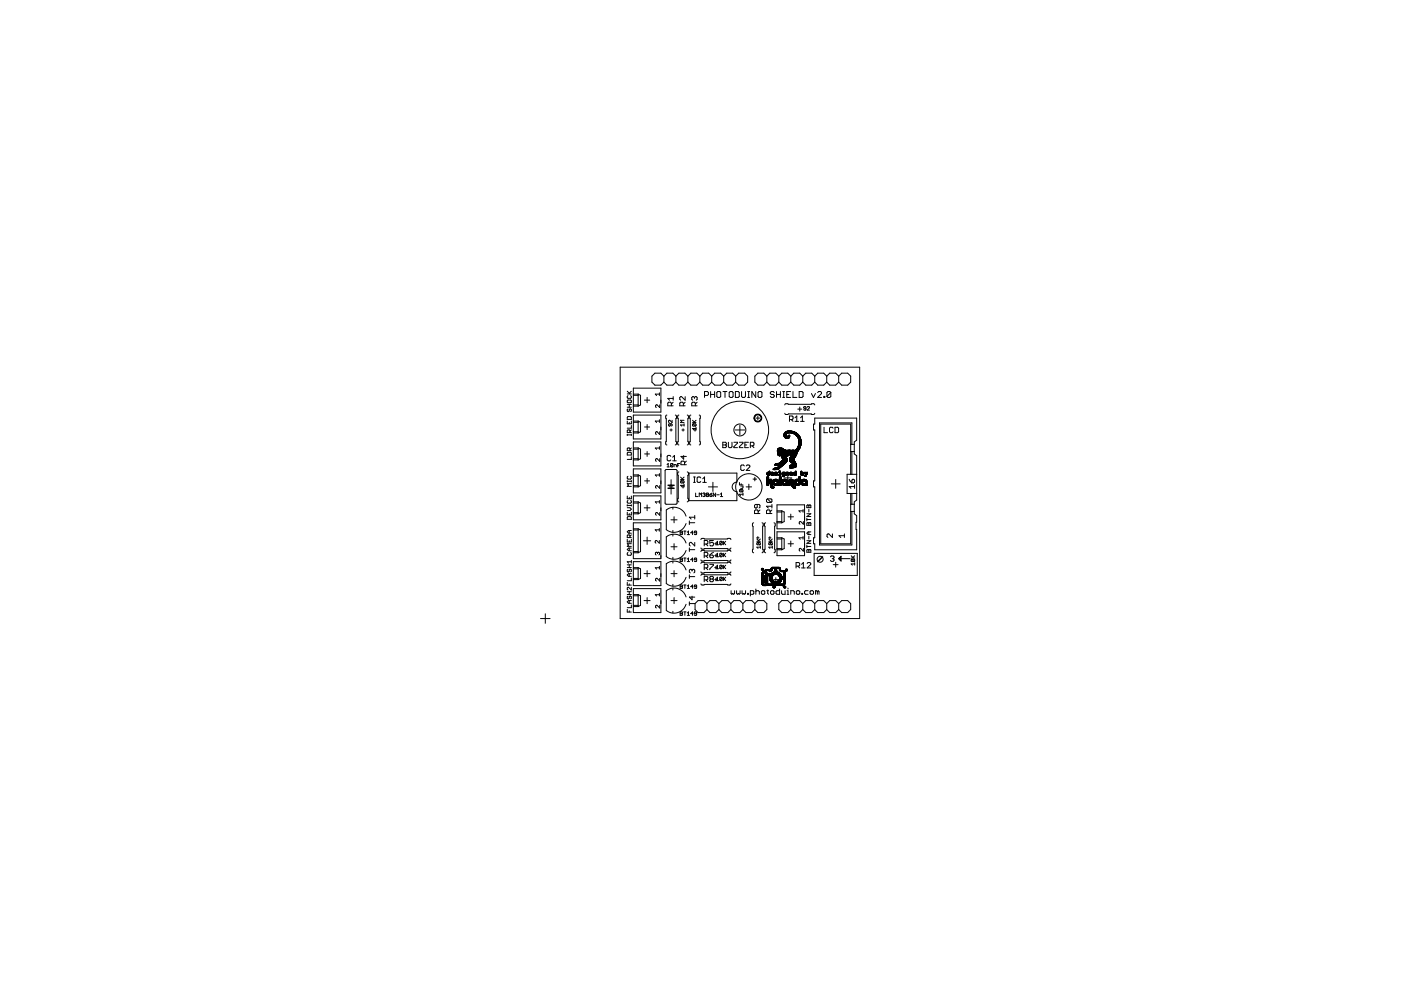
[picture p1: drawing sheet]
<svg xmlns="http://www.w3.org/2000/svg" width="297mm" height="210mm" viewBox="0 0 297 210" stroke-linecap="round" stroke-linejoin="round" font-family="sans-serif">
<g fill="none" stroke="#000" stroke-width=".21">
<path d="M131.5 77.9h50.8v53.2h-50.8zM140.8 79.8l-.7-.7h-1.2l-.7 .7v1.2l.7 .7h1.2l.7-.7M140.8 79.8l.6-.7h1.3l.6 .7M140.8 79.8v1.2M143.3 79.8l.6-.7h1.3l.6 .7M143.3 79.8v1.2M145.8 79.8v1.2M145.8 79.8l.7-.7h1.2l.7 .7M148.4 79.8v1.2M148.4 79.8l.6-.7h1.3l.6 .7M150.9 79.8l.6-.7h1.3l.6 .7M150.9 79.8v1.2"/>
<path d="M153.4 79.8l.7-.7h1.2l.7 .7M153.4 79.8v1.2M156 79.8l.6-.7h1.3l.6 .7v1.2l-.6 .7h-1.3l-.6-.7M156 79.8v1.2M162.6 79.8l-.7-.7h-1.2l-.7 .7v1.2l.7 .7h1.2l.7-.7M162.6 79.8l.6-.7h1.3l.6 .7M162.6 79.8v1.2M165.1 79.8l.7-.7h1.2l.7 .7M165.1 79.8v1.2M167.7 79.8v1.2M167.7 79.8l.6-.7h1.3l.6 .7M170.2 79.8v1.2"/>
<path d="M170.2 79.8l.6-.7h1.3l.6 .7M172.7 79.8l.7-.7h1.2l.7 .7M172.7 79.8v1.2M175.3 79.8l.6-.7h1.3l.6 .7M175.3 79.8v1.2M177.8 79.8l.7-.7h1.2l.7 .7v1.2l-.7 .7h-1.2l-.7-.7M177.8 79.8v1.2M133 92.2h.9M133 89.3v.6h.9v-.6M133 92.1v.3M133 86.3h.9M133 85.7h.9"/>
<path d="M133 83.5h.9M133 83l.6 .5M133.1 95.9h.6l.2 .2v.4h-.9v-.4zM133.1 86.7l-.1 .1 .1 .5 .3-.2 .2-.4 .3 .1-.2 .5M133.1 84.8h.6l.2 .5-.8 .1-.1-.1zM133.1 83.9l-.1 .1 .1 .5h.6l.2-.2-.2-.4M133.1 88.3h.6l.2 .2v.4h-.9v-.4zM133.4 85.7v.6M133.4 89.6v.3M133.6 95.5v-.4l-.5-.1-.1 .1v.4h.9M133.6 91.7v-.4l-.5-.2-.1 .2v.4h.9M133.9 96.8v.6h-.9"/>
<path d="M133.9 90.2v.6h-.9M133.9 92.1v.3M133.9 83l-.5 .4M133.9 95l-.3 .2M133.9 91.1l-.3 .3M134.3 82.3h5.8v5.1h-5.8zM134.3 88h5.8v5.1h-5.8zM134.3 93.7h5.8v5.1h-5.8zM134.3 99.4h5.8v5.1h-5.8zM134.3 86.1h1M134.3 83.6h1M134.3 85.9h1"/>
<path d="M134.3 83.8h1M134.3 97.5h1M134.3 95h1M134.3 97.3h1M134.3 95.2h1M134.3 91.8h1M134.3 89.3h1M134.3 91.5h1M134.3 89.5h1M135.3 83.6v2.5M135.3 89.3v2.5M135.3 95v2.5"/>
<path d="M135.3 83.6l.5 .2v2.1l-.5 .2M135.3 89.3l.5 .2v2l-.5 .3M135.3 95l.5 .2v2.1l-.5 .2M136.6 84.8h1.2M136.7 90.5h1M136.7 96.2h1M137.2 84.3v1.1M137.2 90v1.1M137.2 95.7v1.1M139.8 83.3v.6M139.8 89v.6M139.8 94.7v.6"/>
<path d="M139.8 83.6h-.9l.3 .3M139.8 95h-.9l.3 .3M139.8 89.3h-.9l.3 .3M139.9 85.8v.6l-.8-.6-.1 .2 .1 .4M139.9 91.5v.6l-.6-.6-.3 .2 .1 .4M139.9 97.2v.6l-.8-.6-.1 .2 .1 .4M140.8 81l.6 .7h1.3l.6-.7M141.1 99.6l2.2-.1 .2 .2 .1 7-.2 .2h-2.1l-.3-.2zM141.4 88l-.3 .3 .2 .5v4.8l-.2 .5 .3 .2M141.4 98.5l.3-.2v.7M141.4 99h.5M142 91.2h.5"/>
<path d="M142.1 89.9v.3h-.3l.1-.3h.5l.1 .1-.1 .3M142.2 96.8l-.2-.2h-.4l-.1 .2v.7l.1 .2h.4l.2-.2M142.3 90.9v.5M142.3 86v-.5l-.1-.2h-.4l-.2 .2v.5h1.1M142.5 89.1v.5l-.6-.5-.1 .1 .1 .4M142.6 96.9l.4-.3v1.1M142.6 97.7h.8M142.7 98.4v.5h-.5M142.7 98.4h-.5v.5M142.7 98.4l-.5 .5M142.7 84.5h-1.1l.4 .4M142.7 85.3l-.4 .4"/>
<path d="M142.7 84.1v.8M142.9 99v-.5h.4l.1 .5M143.2 88l.2 .3-.1 .5v4.8l.1 .5-.2 .2M143.3 81l.6 .7h1.3l.6-.7M143.7 98.6h.2M143.9 88l-.2 .3 .1 .5v4.8l-.1 .5 .2 .2M144.2 98.3h-.5v.7M144.6 91.2h.5M144.8 90.9v.5M144.9 86v-.5l-.2-.2h-.4l-.2 .2v.5h1.2M144.9 96.6v.7l-.5-.5h1.1M145 89.1h-.7l.2 .2-.2 .3h.7"/>
<path d="M145 89.9v.4M145 90.1h-.7l.2 .2M145.1 98.5v-.5l-.2-.2h-.3l-.2 .2v.5h1.1M145.3 84.1v.8l-.8-.8-.4 .2v.4l.2 .2M145.3 85.3l-.4 .4M145.5 97.8l-.4 .3M145.7 88l.3 .3-.2 .5v4.8l.2 .5-.3 .2M145.8 81l.7 .7h1.2l.7-.7M146.5 88l-.3 .2 .1 .6v4.8l-.1 .6 .3 .1M146.8 89.6h.8M146.8 89.1l.5 .5M147 89.9h.4l.2 .1-.2 .3"/>
<path d="M147 89.9l-.2 .3 .6 .1M147 89.9l.4 .4M147.1 91.2h.5M147.2 84.3v.2M147.2 84.3l.2-.2 .4 .2v.4l-.2 .2M147.2 84.3l-.2-.2-.3 .2v.4l.2 .2M147.4 90.9v.5M147.4 86v-.5l-.2-.2h-.3l-.2 .2v.5h1.1M147.6 90.8h-.8l.3 .3M147.6 90.6v.5M147.6 89.1l-.4 .4M147.8 85.3l-.4 .4"/>
<path d="M148.3 88l.2 .2v6l-.2 .1M148.4 81l.6 .7h1.3l.6-.7M149.4 83.8h.6l.2-.2v-.4l-.2-.2h-.6v1.3M150.7 83v1.3M150.7 83.6h.8M150.9 81l.6 .7h1.3l.6-.7M151.5 83v1.3M152.2 83h.4l.2 .2v.9l-.2 .2h-.4l-.2-.2v-.9zM153.2 93.8h.6l.2 .2-.2 .3 .2 .4-.2 .2h-.6zM153.2 94.3h.6M153.3 83h.8M153.4 81l.7 .7h1.2l.7-.7"/>
<path d="M153.7 83v1.3M154.4 93.8v.9l.2 .2h.4l.2-.2v-.9M154.8 83h.4l.2 .2v.9l-.2 .2h-.4l-.2-.2v-.9zM155.6 93.8h.8l-.8 1.1h.8M155.9 91.2h2M155.9 83h.6l.2 .2v.9l-.2 .2h-.6zM156.8 93.8h.7l-.7 1.1h.7M156.9 90.2v2M157.2 83v1.1l.2 .2h.4l.3-.2v-1.1M157.8 98.8l-.2-.2h-.4l-.1 .2v.7l.1 .2h.4l.2-.2M157.9 94.3h.4M158.2 98.8l.2-.2h.4l.2 .2v.2l-.8 .7h.8"/>
<path d="M158.5 83h.4M158.5 84.3h.4M158.7 93.8h-.8v1.1h.8M158.7 83v1.3M159.1 94.5h.6l.2-.2v-.3l-.2-.2h-.6v1.1M159.5 94.5l.4 .4M160.2 83v1.3l-.8-1.3v1.3M160.3 88.6h.8M160.7 88.3v.7M160.9 83h.4l.2 .2v.9l-.2 .2h-.4l-.2-.2v-.9zM162.6 81l.6 .7h1.3l.6-.7M163.1 99.9h.1"/>
<path d="M163.9 99.5h1M164.1 99.6h.2M164.1 83.2l-.1-.2h-.5l-.2 .2 .2 .4h.5l.1 .2-.1 .5h-.5l-.2-.2M164.3 98.6h.7M164.6 83.6h.9M164.6 83v1.3M164.8 95.5h4.5M164.8 95.4l1.9 .1M164.8 95.4h1.8M164.8 95.4h1.4M164.9 95.3h1.3M164.9 95.3h1.2"/>
<path d="M164.9 96.4h2.5M164.9 96.2h4M164.9 96.1h4M164.9 95.2h1.2M165 96.5h2.3M165 96h3.9M165 95.9h3.9M165 95.2h1M165 99.5h-1.1M165 95.1h.9M165.1 95.1h.8M165.1 99.4l-1.2 .1"/>
<path d="M165.1 81l.7 .7h1.2l.7-.7M165.2 99.4h-1.2M165.2 96.6h.5M165.2 99.9h.2M165.2 99.3l-1.2 .1M165.2 96.7h.1M165.2 99.3h-1M165.3 95h.1M165.3 99.2l-1 .1M165.4 99.2h-.9M165.4 99.1h-.6M165.5 83v1.3"/>
<path d="M165.5 99.1h-.6M165.5 96.6h-.3M165.5 98h1.2M165.6 95h.1M165.6 99h-.6M165.7 98.9h-.6M165.7 96.6h1.5M165.8 98.8l-.7 .1M165.8 96.7h1.2M165.8 96.8h1.1M165.8 97h.9M165.8 96.9l.8 .1"/>
<path d="M165.8 97l.9 .1M165.8 98.8h-.6M165.8 97.1l1 .1M165.8 97.1h1M165.9 97.6h1M165.9 97.2h.9M165.9 97.2l1 .1M165.9 98.7l-.7 .1M165.9 97.3h1M165.9 83h.4M165.9 84.3h.4M165.9 97.5h1"/>
<path d="M165.9 97.4h1M166 98.7h-.8M166 97.5h.9M166.1 98.6l-.8 .1M166.1 98.6h-1.8M166.2 83v1.3M166.2 98.5h-1.9M166.2 92.4h.5M166.2 92.3h.5M166.2 92.2h.4M166.2 92.1h.4M166.2 92.5h.6"/>
<path d="M166.2 92.4l.6 .1M166.2 92.1h.5M166.3 98.4h-2M166.3 92.6h1.1M166.3 92.5h1.1M166.3 91.8h2.6M166.3 95.4h.1M166.3 98.4h-1.9M166.3 92.7h1.1M166.4 85.9l.2-.3 .6 .1h4.8l.5-.1 .2 .3M166.4 87.6l.2 .3 .6-.1h4.8l.5 .1 .2-.3M166.4 98.3h-2"/>
<path d="M166.4 92.8h.9M166.4 91.7l2.4 .1M166.4 91.7h2.3M166.5 98.3h-1.9M166.5 91.7h2.1M166.5 98.2h-1.4M166.5 92.9h.7M166.5 91.6h2M166.6 98.1l-1.3 .1M166.6 96.9h-.8M166.6 92.9h.6M166.6 91.5h1.7"/>
<path d="M166.6 98.1h-1.3M166.6 98l-1.2 .1M166.7 91.5h1.5M166.7 98h-1.2M166.7 92h-.5M166.8 95.5h.8M166.8 97.9h-1.2M166.8 96.8l-1 .1M166.8 91.9l-.5 .1M166.8 97.8l-1.2 .1M166.8 83.6h.4M166.8 93h.1"/>
<path d="M166.8 97.8h-1.1M166.9 97.7h-1.1M166.9 91.9h-.6M166.9 91.4h1.1M166.9 91.8l-.6 .1M167 96.7l-1.2 .1M167 92.5h.4M167 91.4h.8M167.1 92.5h.3M167.1 96.6h-1.3M167.1 92.4h.3M167.2 92.4h.2"/>
<path d="M167.2 92.3h.2M167.4 89h.6l.1-.2v-.4l-.1-.2h-.6v1.1M167.4 98.8h1.5M167.4 97.5h.9M167.4 97.7h1M167.4 97.6h.9M167.4 98.7h1.5M167.4 97.8h1.1M167.4 97.3h1M167.5 97.2h.9M167.5 99.2h.6M167.5 97.8l1 .1"/>
<path d="M167.5 96.4h-2.6M167.5 98.7h1.4M167.5 97.9h1M167.6 98.8h1.2M167.6 96.9h1M167.6 97.9l1 .1M167.6 96.8h1M167.6 83h-.8v1.3h.8M167.6 98h1M167.7 81l.6 .7h1.3l.6-.7M167.7 96.7h1M167.7 96.4h1.2"/>
<path d="M167.7 98.6h1.2M167.7 98h.9M167.7 96.5h1.2M167.8 89l.3 .3M167.8 95.5h.7M167.8 98.1h.9M167.9 98.1l.8 .1M168 98.2h.7M168 91.8l.9 .1M168 98.3h.8M168.1 83v1.3h.9M168.1 98.3h.7"/>
<path d="M168.1 91.9h.9M168.2 98.4h.6M168.3 98.4h.5M168.3 91.9l.8 .1M168.3 97.5h-.9M168.3 99.2h-.9M168.3 98.5h.5M168.3 97.4h-.9M168.3 98.5l.6 .1M168.3 97.3l-.9 .1M168.4 92h.7M168.4 97.1l-.9 .1"/>
<path d="M168.5 97.1h-1M168.5 92.1h.7M168.5 97l-1 .1M168.5 99.1h-1M168.5 97h-1M168.6 92.1h.6M168.6 88.6l.3-.4v1.1M168.6 89.3h.7M168.6 96.9l-1 .1M168.6 99.1h-1.1M168.6 96.8l-1 .1M168.6 92.2h.7"/>
<path d="M168.7 99.9h.1M168.7 96.7l-1.1 .1M168.7 92.2h.6M168.7 99h-1.2M168.8 92.3h.6M168.8 99h-1.1M168.8 96.6h-1.1M168.8 95.3h.6M168.8 98.9h-1M168.9 96.5h-1.2M168.9 92.4h.5M168.9 96.3h-4"/>
<path d="M168.9 96.2h-4M168.9 92.4l.6 .1M169 92.5h.5M169 95.9h-4M169 95.8h-4M169 92.5l.5 .1M169.1 92.6h.5M169.1 95.8h-4.1M169.1 95.7h-4.1M169.1 92.7h.5M169.1 86.7h.9M169.2 95.7h-4.4"/>
<path d="M169.2 94.8h.5M169.2 92.8h.4M169.2 95.6h-4.4M169.2 92.8h.5M169.2 92.9h.5M169.2 95.5l-4.4 .1M169.2 94.6h.5M169.3 94.5h.5M169.3 93h.4M169.3 95.4l-.7 .1M169.3 94.4h.5M169.3 93.1h.5"/>
<path d="M169.3 94.3h.5M169.3 93.1l.5 .1M169.4 95.4h-.7M169.4 94.3h.4M169.4 93.2h.4M169.4 94.2h.4M169.4 93.3h.4M169.4 94.1h.4M169.4 94h.4M169.4 93.5h.4M169.4 93.4l.4 .1M169.4 93.4h.4"/>
<path d="M169.4 83h.7l.2 .2v.9l-.2 .2h-.7zM169.4 93.7h.5M169.4 95.2l-.6 .1M169.4 93.9h.5M169.4 93.8h.5M169.4 93.6h.5M169.5 95.2h-.6M169.5 95.1l-.6 .1M169.5 95.1h-.5M169.6 86.3v.9M169.6 95h-.6M169.6 95h-.5"/>
<path d="M169.6 94.9l-.5 .1M169.6 94.9h-.5M169.7 94.8h-.6M169.7 94.7h-.5M169.7 94.6h-.5M169.7 89.3h.8M169.7 88.6l.4-.4v1.1M169.8 94.4l-.5 .1M169.8 99.9h.1M169.9 94h-.5M170.2 81l.6 .7h1.3l.6-.7M170.9 86.6l-.5-.1 .1-.3 .4 .1v.5l-.1 .2-.4-.2"/>
<path d="M171.1 86.3l.2-.1 .3 .1-.5 .7h.5M172 83.4l.5 .9 .4-.9M172.7 88.6h8.9v4.7l-.5 .4v2.5l.5 .4v9.4l-.5 .4v2.5l.5 .4v1.4h-.1l.1 5.9h-8.9v-1.3h-.2v-1.3h.2v-10.8h-.2v-1.2h.2v-10.8h-.2v-1.3h.2zM172.7 81l.7 .7h1.2l.7-.7M173.4 83.2l.2-.2h.4l.2 .2v.2l-.8 .9h.8M174.7 84.1h.2v.2h-.2zM174.7 90.6v1.1h.8M175.3 81l.6 .7h1.3l.6-.7M176.1 83.2l-.2-.2h-.4l-.2 .2v.9M176.1 83.2v.9l-.2 .2h-.4l-.2-.2M176.1 83.2l-.8 .9M176.6 90.8l-.2-.2h-.3l-.2 .2v.7l.2 .2h.3l.2-.2"/>
<path d="M177 90.6h.6l.2 .2v.7l-.2 .2h-.6zM180.4 95.7h.7M180.4 94.2h.7M180.6 94.2v-4.5h-6.8v25.8h6.8v-7.1M180.6 95.7v4.9M133 102h.9M133 105.2v.5h.9v-.5M133 108.6v.6h.9v-.6M133 114.3v.6h.9v-.6M133 101.9v.3M133 107v.3M133 119.8h.9"/>
<path d="M133 107.7h.6l.3 .2-.3 .3h-.6M133 107.2h.9M133.1 101l-.1 .1 .1 .5h.6l.2-.2-.2-.4M133.1 106.1l-.1 .2 .1 .4h.6l.2-.2-.2-.4M133.1 109.5h.6l.2 .2v.4h-.9v-.4zM133.1 117.1l-.1 .2 .1 .4h.6l.2-.1-.2-.5M133.4 105.5v.2M133.4 108.9v.3M133.4 112.5v.6M133.4 114.6v.3M133.4 116.2v.6M133.4 119.8v.5"/>
<path d="M133.6 114v-.4l-.5-.2-.1 .2v.4h.9M133.9 119.1h-.9l.3 .3M133.9 115.3h-.9l.3 .3-.3 .2h.9M133.9 102.6h-.9l.3 .2-.3 .3h.9M133.9 101.9v.3M133.9 107v.3M133.9 118.8v.6M133.9 116.2h-.6l-.3 .3 .3 .3h.6M133.9 113.4l-.3 .3M133.9 112.5h-.6l-.3 .3 .3 .3h.6M134.3 105.1h5.8v5.1h-5.8zM134.3 110.8h5.8v7.6h-5.8z"/>
<path d="M134.3 119.1h5.8v5.1h-5.8zM134.3 103.2h1M134.3 100.7h1M134.3 103h1M134.3 100.9h1M134.3 117.2h1M134.3 112.1h1M134.3 116.9h1M134.3 112.4h1M134.3 108.9h1M134.3 106.4h1M134.3 108.7h1"/>
<path d="M134.3 106.7h1M135.3 100.7v2.5M135.3 106.4v2.5M135.3 112.1v5.1M135.3 100.7l.5 .2v2.1l-.5 .2M135.3 106.4l.5 .3v2l-.5 .2M135.3 112.1l.5 .3v4.5l-.5 .3M136.4 114.7h1.6M136.6 107.7h1.2M136.7 102h1M137.2 101.4v1.1M137.2 107.1v1.2"/>
<path d="M137.2 113.9v1.5M139.4 117.2l.2-.1 .2 .1-.1 .5M139.4 117.2l-.1-.1-.3 .1 .1 .5M139.4 117.2v.2M139.8 112.3h-.9l.3 .3M139.8 112.1v.5M139.8 114.6v.6l-.6-.6-.3 .1 .2 .5M139.8 100.7h-.9l.3 .3M139.8 100.4v.6M139.8 106.1v.6M139.8 106.4h-.9l.3 .3M139.9 108.7v.5l-.8-.5-.1 .1 .1 .4"/>
<path d="M139.9 103v.5l-.8-.5-.1 .1 .1 .4M141.9 103.2h.7M142.3 110.2h1.3M142.3 115.9h1.3M142.3 101.7v3.1M142.7 107.5v.4M142.7 112.5v.4M142.7 113.3v.4M142.7 118.2v.4M142.7 119v.4M142.9 109.6v1.2M142.9 115.3v1.3"/>
<path d="M143.9 100.1l-.2 .2 .1 .5v4.8l-.1 .6 .2 .2M144.2 112.6l.5 .1-.1 .6h-.4zM144.2 118.3l.5 .1-.1 .7h-.4zM144.2 118.7h.4M144.2 113h.4M144.3 101.7h.7M144.3 101.2l.5 .5M144.4 101.9h.5l.1 .1-.1 .4M144.4 101.9l-.1 .4 .6 .1M144.4 101.9l.5 .5M144.6 103.2h.5M144.8 103v.5"/>
<path d="M145 118.3h.5M145 112.6h.5M145 102.9h-.7l.2 .2M145 101.2l-.3 .3M145 102.7v.4M145.2 112.6v.7M145.2 118.3v.8M145.5 115.1a2.65 2.65 0 0 0-4.2-1.3v4.2a2.65 2.65 0 0 0 4.2-1.3M145.5 109.4a2.67 2.67 0 0 0-4.2-1.3v4.2a2.67 2.67 0 0 0 4.2-1.3M145.7 100.1l.3 .2-.2 .5v4.8l.2 .6-.3 .2M145.7 112.9l.3-.3v.7M145.7 118.6l.3-.3v.8"/>
<path d="M145.7 113.3h.5M145.7 119.1h.5M146.1 100.3h10.1v1.9a1.02 1.02 0 0 0-1 1 1.02 1.02 0 0 0 1 1v2h-10.1zM146.2 110.8h1.1M146.2 116.5h1.1M146.2 110.4v.8M146.2 116.2v.7M147 118.7h-.5l.3-.4v.8M147 113h-.5l.3-.4v.7M147 102.3h.4M147 101.1h.4M147.2 101.1v1.2"/>
<path d="M147.3 115v.8l-.8-.8-.3 .2v.4l.1 .2M147.3 109.3v.7M147.3 109.7h-1.1l.3 .3M147.5 104.5v.8h.5M147.7 118.7l-.5-.1 .1-.3 .4 .1v.5l-.1 .2-.4-.2M147.7 113l-.5-.1 .1-.3 .4 .1v.5l-.1 .1-.4-.1M148.3 105.3v-.8l.2 .3 .2-.3v.8M148.6 101.3l-.2-.2h-.4l-.2 .2v.8l.2 .2h.4l.2-.2M148.6 116.9l.2-.2 .6 .1h4.8l.6-.1 .2 .2M148.6 118.7l.2 .3 .6-.2h4.8l.6 .2 .2-.3M148.6 114.4l.3-.2 .5 .1h4.8l.5-.1 .3 .2M148.6 116.2l.3 .2 .5-.1h4.8l.5 .1 .3-.2"/>
<path d="M148.6 119.5l.3-.3 .5 .1h4.8l.5-.1 .3 .3M149 101.5l.4-.4v1.2M149 104.7l.4-.2v.4M149 102.3h.8M149.2 104.9h.2M149.3 117.9h.6l.2-.2v-.4l-.2-.2h-.6v1.2M149.3 115.4h.6l.2-.2v-.4l-.2-.2h-.6v1.1M149.4 104.9v.4l-.4-.1M149.7 117.9l.4 .4M149.7 115.4l.4 .3M149.9 104.9l-.2-.1 .2-.3 .3 .2-.1 .2M149.9 104.9l-.2 .1 .2 .3 .3-.1-.1-.3"/>
<path d="M149.9 104.9h.2M150.2 103.2h1.9M150.5 104.9h.4l.1 .3-.4 .1zM150.5 117.7h.6l.2 .4-.2 .2h-.4l-.2-.2zM150.5 119.7h.8l-.8 1.1M151 104.5l-.5 .4M151.2 102.3v1.9M151.3 117.1l-.8 .6M151.3 114.6h-.8v.6l.4-.2 .4 .2v.3l-.2 .2h-.4l-.2-.2M151.5 117.8h.5M151.5 115.3h.5M151.7 104.5v.8l-.5-.8v.8"/>
<path d="M151.8 115v.5M151.8 117.6v.5M151.9 115.5h.5M151.9 117.5l.2-.2v.7M151.9 115l.2-.2v.7M151.9 118h.5M152 104.9h.5M152.7 105.3h.5M152.7 104.8l.3-.3v.8M153.1 117.4l-.1 .6-.4-.1M153.1 114.9l-.1 .6-.4-.1M153.1 114.9l-.4-.1-.1 .6"/>
<path d="M153.1 117.4l-.4-.1-.1 .6M153.1 120l-.1 .6-.4-.1M153.1 120l-.4-.2-.1 .7M153.1 117.4l-.5 .5M153.1 114.9l-.5 .5M153.1 120l-.5 .5M153.4 114.8v.7M153.4 117.3v.7M153.4 119.8v.8M153.5 117.7l.4 .3M153.5 115.1l.4 .4M153.9 114.8l-.5 .5"/>
<path d="M153.9 117.3l-.5 .5M153.9 119.8l-.5 .5M156.8 102.3v.5h.7M156.9 103.8l-.1 .4 .6 .1M156.9 103.8l.6 .1-.1 .4M156.9 103.8l.5 .5M157 103.1h.5v.3l-.5 .1M157.1 102.6v.2M157.5 104.5v.6M157.5 104.8h-.7l.2 .3M158.2 103.2h1.1M158.8 102.7v1.1"/>
<path d="M159.7 101.6h.7M159.8 110.8l-.3 .3 .2 .5v4.8l-.2 .5 .3 .3M160 101.2v.8M160.4 114h.5M160.5 114.8h.7M160.5 114.3l.5 .5M160.5 107v.5l-.1 .2-.4-.2v-.4l.2-.1h.7l.2 .1v.4l-.2 .2M160.6 115l.6 .1-.1 .4M160.6 115l-.1 .4 .6 .1M160.6 115l.5 .5M160.7 113.8v.5M160.7 108.9v-.6l-.2-.2h-.3l-.2 .2v.6h1.1"/>
<path d="M161.1 108.1l-.4 .4M161.2 116h-.7l.2 .3M161.2 115.8v.5M161.2 114.3l-.4 .3M161.6 110.8l.2 .3-.1 .5v4.8l.1 .5-.2 .3M162.3 110.8l-.2 .3 .1 .5v4.8l-.1 .5 .2 .3M162.6 101.5h.4M162.6 102h1M162.6 102.4h1M162.6 101.6h.4M162.6 102.8h.4M162.6 102.7h.4"/>
<path d="M162.6 102.6h.4M162.6 102.5h.4M162.6 102.4h.4M162.6 102.3h1M162.6 102.2l1 .1M162.6 102.2h.9M162.6 101.9h.4M162.6 101.8h.4M162.6 101.7h.4M162.6 101.4h.4M162.6 101.3h.4M162.6 101.2h.4"/>
<path d="M162.6 101.2h.3M162.6 100.5h.2M162.6 100.6h.2M162.6 100.4h.2M162.6 100.3h.2M162.7 100.6h.5M162.7 100.2h.5M162.7 102.9h.2M162.7 101.1h.2M162.7 105.8l-.2 .2v.3l.2 .2h.8M162.7 100.7h.5M162.7 105.8h.8l.2 .2v.3l-.2 .2"/>
<path d="M162.7 105.8l.8 .7M162.8 100.1h.2M162.8 100.3h-.2M162.8 100.8h.2M162.9 102.9h-.3M163 114h.5M163 102.8h-.4M163 100.6h.2M163 100.3h.2M163 114.3l.5 .5M163 114.8h.7M163.1 100.3h.1"/>
<path d="M163.1 100.5h.1M163.1 100.4h.1M163.1 100.1h.1M163.1 100h.1M163.1 100.8h.1M163.1 115l.6 .1-.1 .4M163.1 115l-.1 .4 .6 .1M163.1 115l.5 .5M163.2 102.4h.5M163.2 101.9h.4M163.2 113.8v.5M163.3 102.5h.4"/>
<path d="M163.3 101.8h.3M163.3 101.7h.3M163.3 108.9v-.6l-.2-.2h-.4l-.2 .2v.6h1.2M163.3 102.6h.4M163.3 103h.4M163.3 102.9h.4M163.3 103.1h.5M163.3 103l.4 .1M163.3 102.8h.4M163.3 102.7h.4M163.4 103.1l.6 .1M163.4 101.6h.1"/>
<path d="M163.4 103.2h.6M163.4 103.2l.7 .1M163.4 100.5h.2M163.4 103.3h.7M163.4 100.6h.2M163.4 100.4h.6M163.4 100.3h.2M163.5 100.6l.5 .1M163.5 100.2h.5M163.5 103.3h.6M163.5 100.7h.5M163.5 102.1l-.9 .1"/>
<path d="M163.5 100.2h.4M163.6 103.4h.5M163.6 102.1h-1M163.6 102h-1M163.6 100.1h.3M163.6 100.8h.4M163.6 100.3h-.2M163.6 103.4h.4M163.7 108.1l-.4 .4M163.7 107.3h-1.2l.4 .4M163.7 107v.7M163.7 116h-.7l.2 .3"/>
<path d="M163.7 115.8v.5M163.7 114.3l-.3 .3M163.8 102.3h.4M163.8 102.2h.4M163.9 100.3h.1M163.9 102.4h.3M163.9 102.4l.4 .1M163.9 102.1h.3M163.9 102.1h.4M163.9 102h1.2M163.9 102.6h.6M163.9 102.5h.4"/>
<path d="M163.9 102.6h.7M163.9 101.9h1.2M163.9 102.7h.8M164 102.7h.7M164 101.8h1M164 100.5h-.6M164 102.8h.7M164.1 102.8h.6M164.1 110.8l.3 .3-.2 .5v4.8l.2 .5-.3 .3M164.1 101.7h.8M164.2 101.7h.6M164.2 102.9h.4"/>
<path d="M164.3 100.7h.5M164.3 100.6h.5M164.3 100.6h.1M164.3 100.3h.1M164.3 102.9h.3M164.3 100.3l.2 .1M164.3 100.2h.5M164.3 102h-.4M164.3 100.4h.4M164.3 101.6h.4M164.3 100.1h.4M164.4 100.8h.3"/>
<path d="M164.4 100.4l.3 .1M164.5 100.5h.3M164.6 100.6h.2M164.7 100.5h.1M164.7 100.3h.1M164.7 102h.4M164.7 102.1h.4M164.7 107h5.9v5.1h-5.9zM164.7 112.8h5.9v5h-5.9zM164.7 114.3h1.1M164.7 116.3h1.1M164.7 110.8h1.1"/>
<path d="M164.7 116.6h1.1M164.7 114h1.1M164.7 108.3h1.1M164.7 110.6h1.1M164.7 108.6h1.1M164.8 102.1h.3M164.8 102.2h.3M164.8 100.2h-.5M164.8 102.4h.3M164.8 102.8h.3M164.8 102.7h.3M164.8 102.6h.3"/>
<path d="M164.8 102.5h.3M164.8 102.3h.3M164.8 102.9h.3M164.9 102.9h.2M165.1 100.7h.4M165.1 100.2h.3M165.1 100.8h.4M165.1 100.1h.3M165.2 101.5h.4M165.2 102h.4M165.2 102.4h.4M165.2 101.6h.4"/>
<path d="M165.2 102.8h.4M165.2 102.7h.4M165.2 102.6h.4M165.2 102.5h.4M165.2 102.3h.4M165.2 102.2h.4M165.2 102.1h.4M165.2 101.9h.4M165.2 101.8h.4M165.2 101.7h.4M165.2 101.4h.4M165.2 101.3h.4"/>
<path d="M165.2 101.2h.4M165.3 100.3h.1M165.3 100.5h.1M165.3 101.2h.3M165.3 100.6h.1M165.3 100.4h.1M165.3 102.9h.3M165.3 101.1h.3M165.3 102.9h.2M165.4 101.1h.1M165.6 102.8h-.3M165.7 102.4h.4"/>
<path d="M165.7 102.3h.4M165.7 102.2h.4M165.8 108.3v2.5M165.8 114v2.6M165.8 114l.5 .3v2l-.5 .3M165.8 108.3l.5 .3v2l-.5 .2M165.8 102.5h.4M165.8 102.4l.4 .1M165.8 102.6h.6M165.8 102.6h.7M165.8 101.9h1.2M165.8 101.9h1.1"/>
<path d="M165.8 100.5h.2M165.8 100.4h.2M165.8 100.3h.2M165.9 100.5l.1 .1M165.9 102.7h.7M165.9 100.6h.5M165.9 100.2h.5M165.9 101.8h1M165.9 101h.4M165.9 100.9h.5M165.9 102.8h.7M166 100.7h.2"/>
<path d="M166 100.1h.2M166 100.3h-.2M166 102.8h.6M166 101.7h.8M166.1 101.7h.6M166.1 102.9h.4M166.2 100.6h.2M166.2 102.1h-.4M166.2 101.3h1.7M166.2 100.3h.2M166.2 102.9h.3M166.2 102h-.4"/>
<path d="M166.2 101.6h.4M166.2 100.5h.2M166.2 100.8h.2M166.3 100.3h.1M166.3 100.7h.1M166.3 100.8h.1M166.3 100.4h.1M166.3 100.1h.1M166.3 100.9h-.4M166.6 102h.4M166.6 102.1h.4M166.6 100.7h.2"/>
<path d="M166.6 100.5h.2M166.6 100.6h.2M166.6 100.4h.2M166.6 100.2h.6M166.6 100.1h.2M166.7 102.1h.3M166.7 100.8h.1M166.7 102.2h.4M166.7 100.1h.1M166.7 102.4h.4M166.7 102.8h.3M166.7 102.7h.4"/>
<path d="M166.7 102.6h.4M166.7 102.5h.4M166.7 102.3h.4M166.7 102.9h.3M166.8 102.9h.2M166.8 100.3l-.2 .1M166.9 100.1h.2M166.9 100.3h-.3M167 102h-1.2M167 100.5v1.7M167.1 100.3h.1M167.1 100.5h.1"/>
<path d="M167.1 102.8h-.4M167.1 100.6h.1M167.1 100.4h.1M167.1 115.3h1.1M167.1 109.6h1.1M167.1 100.8h.1M167.2 102.4h.3M167.2 102.8h.3M167.2 102.7h.3M167.2 102.6h.3M167.2 102.5h.3M167.2 102.3h.3"/>
<path d="M167.2 102.2h.3M167.2 102.1h.3M167.2 100.2h-.6M167.2 100.7h-.1M167.2 102.9h.3M167.2 101.9h1M167.2 102.9h.2M167.3 101.8h.9M167.3 101.8h.8M167.4 101.7h.7M167.4 101.7h.6M167.4 100.5h.2"/>
<path d="M167.4 100.6h.2M167.4 100.4h.6M167.4 100.3h.2M167.4 100.2h.6M167.5 100.6h.5M167.5 100.2h.4M167.5 100.7h.5M167.5 102.8h-.3M167.5 102.1h-.3M167.6 101.6h.3M167.6 102h-.4M167.6 100.8h.4"/>
<path d="M167.6 100.1h.3M167.6 100.3h-.2M167.7 109v1.2M167.7 114.7v1.2M167.8 100.3h.2M167.9 102h.4M167.9 100.3h.1M167.9 102.1h.4M167.9 102.9h.4M167.9 102.4h.4M167.9 102.8h.4M167.9 102.7h.4"/>
<path d="M167.9 102.6h.4M167.9 102.5h.4M167.9 102.3h.4M167.9 102.2h.4M167.9 103h.4M167.9 103.1h.5M167.9 103l.4 .1M168 103.1l.6 .1M168 103.2h.6M168 100.5h-.6M168 103.2l.7 .1M168 103.3h.7"/>
<path d="M168.1 103.3h.6M168.1 103.4h.6M168.2 103.4h.4M168.2 100.5h.2M168.2 100.6h.2M168.2 100.4h.2M168.2 100.3h.2M168.3 102h-1.1M168.3 100.6h.5M168.3 100.2h.5M168.3 100.7h.5M168.4 102.4h.4"/>
<path d="M168.4 102.3l.4 .1M168.4 102.3h.3M168.4 102.2h.3M168.4 100.1h.2M168.4 100.3h-.2M168.4 100.8h.2M168.4 102.5h.5M168.4 102.6h1.3M168.5 102.6h1.1M168.5 102.7h1.1M168.6 100.6h.2M168.6 101.8h.6"/>
<path d="M168.6 100.3h.2M168.6 102.8h.9M168.6 100.5h.2M168.7 102.8h.7M168.7 101.7h.5M168.7 100.5h.1M168.7 100.3h.1M168.7 100.4h.1M168.7 100.1h.1M168.7 100h.1M168.7 100.8h.1M168.7 102.9h.7"/>
<path d="M168.8 102.2h-.4M168.8 102.1l-.4 .1M168.8 100.2h-.5M168.8 102.1h-.4M168.9 102.9h.3M168.9 101.6h.2M168.9 102h-.5M169.1 102h-.7M169.2 101.9h-.7M169.2 101.8h-.7M169.3 102.4h.4M169.4 101.5h.3"/>
<path d="M169.4 102h.3M169.4 101.6h.3M169.4 102.3h.3M169.4 102.2h.3M169.4 102.1h.3M169.4 101.9h.3M169.4 101.8h.3M169.4 101.7h.3M169.4 101.4h.3M169.4 101.3h.3M169.4 101.2h.3M169.4 101.1h.2"/>
<path d="M169.7 102.5h-.5M169.7 102.4l-.4 .1M169.7 102.3l-.3 .1M169.8 102.4h.4M169.8 102.3h.4M169.8 102.2h.4M169.8 100.7h.5M169.8 100.5l.2 .1M169.8 102.5h.5M169.8 102.4l.4 .1M169.8 100.6h.3M169.8 100.5h.2"/>
<path d="M169.8 100.4h.1M169.8 100.2h.6M169.8 100.2h.5M169.8 100.1h.1M169.8 100h.1M169.9 100.8h.1M169.9 102.6h.7M169.9 102.6h.5M169.9 101.9h1.1M169.9 102.7h.7M169.9 119.7l.4-.4v1.1M170 101.8h1"/>
<path d="M170 100.3l-.2 .1M170 101.8h.9M170 100.1h.3M170 102.8h.6M170.1 100.3h-.3M170.1 100.8h.1M170.1 102.8h.5M170.1 101.7h.8M170.1 101.7h.7M170.2 102.9h.4M170.2 102.2h-.4M170.2 102.1l-.4 .1"/>
<path d="M170.2 100.6h.2M170.2 100.3h.2M170.2 102.1h-.4M170.3 108v.6M170.3 113.7v.6M170.3 102.9h.3M170.3 114h-.9l.3 .3M170.3 108.3h-.9l.3 .3M170.3 100.5h.1M170.3 100.4h.1M170.3 100.3h.1M170.3 102h-.5"/>
<path d="M170.3 101.6h.3M170.3 110.6v.5l-.7-.5-.1 .1 .1 .4M170.3 116.3v.6l-.5-.6-.3 .1 .1 .5M170.4 100.6l-.6 .1M170.4 100.5l-.1 .1M170.6 100.3h.2M170.6 100.9h.3M170.6 100.2h.2M170.6 102h.5M170.6 101h.3M170.6 100.1h.1M170.7 100.4h.1"/>
<path d="M170.7 100.1h.1M170.7 102.1h.4M170.7 100.5h.2M170.8 100.5h.3M170.8 102.1h.3M170.8 102.2h.3M170.8 100.6h.2M170.8 102.4h.3M170.8 102.8h.3M170.8 102.7h.3M170.8 102.6h.3M170.8 102.5h.3"/>
<path d="M170.8 102.3h.3M170.8 100.7h.2M170.8 102.9h.3M170.9 102.9h.2M170.9 100.8h-.1M171 100.8h-.2M171 100.4h.1M171 100.4h.2M171 100.3h.2M171.1 110.9l.7-.1 .1 .6h-.8zM171.1 108.9h.8l-.8 .6h.8M171.1 100.2h.1"/>
<path d="M171.1 115.9h.8M171.1 109.9v.5M171.1 115.6v.5M171.1 114.6h.8l-.8 .6h.8M171.1 110.2h.8M171.1 102h-1.2M171.1 100.1h.1M171.1 100.5h-.2M171.1 119.5l.2-.2h.4l.2 .2v.2l-.8 .7h.8M171.2 100.4h-.2M171.2 116.5l.3 .1 .3-.1 .1 .6h-.8zM171.2 107.1l.3 .1 .3-.1 .1 .5h-.8z"/>
<path d="M171.5 107.2v.4M171.5 108v.6M171.5 110.9v.5M171.5 112.8v.5M171.5 113.7v.6M171.5 116.6v.5M171.9 112.8h-.6l-.2 .3 .2 .2h.6M172.6 117.3h9.2v4.7h-9.2zM176.1 118.1l.2-.2h.3l.2 .2-.2 .3M176.3 102.6h1.8M176.4 118.4h.2M176.5 113.2v.8l-.8-.8h-.2l-.2 .2v.4l.2 .2"/>
<path d="M176.6 118.4l.2 .2-.2 .4h-.3l-.2-.2M176.7 119.7h1M177.2 101.7v1.8M177.2 119.2v1M177.8 118.4h2.4M177.9 118.3v.3M178.1 118.2v.5M178.2 118.1v.7M178.3 117.9v1.1l-.5-.6zM179 113.6h-1.1l.4 .4M179 113.2v.8M180 101.6l.6 .8"/>
<path d="M180.4 106.9h.7M180.4 100.6v-10.7h-6.4v25.4h6.4v-10.7M180.4 108.4h.7M180.5 118.3h.7M180.5 117.8l.5 .5M180.6 118.6l.5 .5M180.6 118.6l-.1 .1 .1 .4h.5M180.6 118.6l.6 .1-.1 .4M180.6 101.8l.2-.2 .4 .2v.4l-.2 .2h-.4zM180.6 104.6v2.3M181.2 103.2h-1.2l.4 .3M181.2 102.8v.7"/>
<path d="M181.2 119.6h-.7l.2 .2M181.2 119.3v.5M181.2 117.8l-.4 .4M181.6 100.6h-2v4h2M114.6 131.1h2M115.6 130.1v2.1M133 126h.9M133 123.5v.6h.9M133 120.3h.9M133 129.2v.6h.9M133 125.5h.9M133.1 120.7l-.1 .1 .1 .5 .3-.2 .2-.4 .3 .1-.2 .5"/>
<path d="M133.1 126.4l-.1 .1 .1 .5 .3-.2 .2-.4 .3 .1-.2 .5M133.4 121.6v.6M133.4 123.8v.3M133.4 125.5v.5M133.4 127.3v.6M133.4 129.5v.3M133.9 124.5v.6l-.6-.6-.3 .2 .1 .4M133.9 127.3h-.6l-.3 .3 .3 .3h.6M133.9 122.6v.5h-.9M133.9 121.6h-.6l-.3 .3 .3 .3h.6M133.9 128.3v.5h-.9M134.3 124.8h5.8v5.1h-5.8z"/>
<path d="M134.3 122.9h1M134.3 120.4h1M134.3 122.6h1M134.3 120.6h1M134.3 128.6h1M134.3 126.1h1M134.3 128.4h1M134.3 126.3h1M135.3 120.4v2.5M135.3 126.1v2.5M135.3 120.4l.5 .2v2l-.5 .3M135.3 126.1l.5 .2v2.1l-.5 .2"/>
<path d="M136.5 127.3h1.3M136.5 121.6h1.3M137.2 121v1.3M137.2 126.7v1.3M139.8 120.1v.6M139.8 125.8v.6M139.8 120.4h-.9l.3 .3M139.8 126.1h-.9l.3 .3M139.9 122.6v.6l-.6-.6-.3 .2 .1 .4M139.9 128.3v.6l-.6-.6-.3 .2 .1 .4M142.3 127.3h1.3M142.3 121.6h1.3"/>
<path d="M142.7 123.9v.4M142.7 124.7v.4M142.7 129.6v.4M142.9 121v1.3M142.9 126.7v1.3M144.2 124l.5 .1-.1 .7h-.4zM144.2 124.4h.4M144.2 129.7l.5 .2-.1 .6h-.4zM144.2 130.1h.4M145 124h.5M145 129.7h.5M145.2 124v.8"/>
<path d="M145.2 129.7v.8M145.5 120.8a2.67 2.67 0 0 0-4.2-1.3v4.2a2.64 2.64 0 0 0 4.2-1.3M145.5 126.6a2.67 2.67 0 0 0-4.2-1.4v4.2a2.67 2.67 0 0 0 4.2-1.3M145.7 124.3l.3-.3v.8M145.7 130l.3-.3v.8M145.7 124.8h.5M145.7 130.5h.5M146.2 122.3h1.1M146.2 121.9v.7M146.2 127.6v.8M146.2 128h1.1M146.7 120.9l-.2-.2-.3 .2v.4l.1 .2"/>
<path d="M146.7 120.9l.2-.2 .4 .2v.4l-.2 .2M146.7 120.9v.2M146.7 126.4v.8l-.5-.6h1.1M147 124.4h-.5l.3-.4v.8M147 130.1h-.5l.3-.4v.8M147.7 124.4l-.5-.1 .1-.3 .4 .1v.6h-.5M147.7 130.1l-.5-.1 .1-.3 .4 .2v.4l-.1 .2-.4-.2M148.6 121.2l.3 .3 .5-.1h4.8l.5 .1 .3-.3M148.6 122l.3-.2 .5 .1h4.8l.5-.1 .3 .2M148.6 123.8l.3 .2 .5-.1h4.8l.5 .1 .3-.2M149.3 123h.6l.2-.2v-.4l-.2-.2h-.6v1.1M149.3 120.4h.6l.2-.2v-.4l-.2-.1h-.6v1.1"/>
<path d="M149.7 120.4l.4 .4M149.7 123l.4 .3M149.9 128l-.7-.7h-1.2l-.6 .7v1.2l.6 .7h1.2l.7-.7M149.9 129.2l.6 .7h1.3l.6-.7M149.9 128l.6-.7h1.3l.6 .7M149.9 128v1.2M150.7 122.8l-.2 .2 .2 .3h.4l.2-.2-.2-.3M150.7 122.8h.4M150.7 122.8l-.2-.2 .2-.4h.4l.2 .2-.2 .4M151.5 122.9h.5M151.5 120.4h.5M151.8 120.1v.5"/>
<path d="M151.8 122.6v.5M151.9 120.6h.5M151.9 123.1h.5M151.9 120.1l.2-.3v.8M151.9 122.6l.2-.2v.7M152.4 129.2l.7 .7h1.2l.7-.7M152.4 128l.7-.7h1.2l.7 .7M152.4 128v1.2M153.1 122.5v.5h-.5M153.1 122.5h-.5v.5M153.1 122.5l-.5 .5M153.4 122.4v.7"/>
<path d="M153.5 122.7l.4 .4M153.5 120.2l.4 .4M153.9 122.4l-.5 .5M155 128v1.2M155 128l.6-.7h1.3l.6 .7M155 129.2l.6 .7h1.3l.6-.7M155 125.2v.6l.2 .2 .2-.2 .2 .2 .1-.2v-.6M156.2 125.2v.6l.2 .2 .1-.2 .2 .2 .2-.2v-.6M157.3 125.2v.6l.2 .2 .2-.2 .2 .2 .2-.2v-.6M157.5 129.2l.6 .7h1.3l.6-.7M157.5 128l.6-.7h1.3l.6 .7M157.5 128v1.2"/>
<path d="M158.5 125.8h.2v.2h-.2zM159.1 126h.5l.2-.2v-.4l-.2-.2h-.5v1.2M160 128v1.2M160 128l.7-.7h1.2l.7 .7v1.2l-.7 .7h-1.2l-.7-.7M160.3 125.4l.1-.2h.4l.2 .2v.6M160.3 124.9v1.1M161.4 120.6h.4M161.4 120.8h.5M161.4 120.7l.4 .1M161.4 120.7h.2M161.5 120.8l.4 .1M161.5 120.5h.3"/>
<path d="M161.5 122.9h.9M161.5 122.6h.2M161.5 121.7h.2M161.5 121.8h.2M161.5 122h.2M161.5 123.8l.4 .1M161.5 123.8h.3M161.5 123.7l.3 .1M161.5 123.7h.2M161.5 123.6h.2M161.5 123.5h.2M161.5 123.4h.2"/>
<path d="M161.5 123.3h.2M161.5 123.2h.2M161.5 123.1h.2M161.5 123h.2M161.5 122.8h.7M161.5 122.7h.9M161.5 122.5h.2M161.5 122.4h.2M161.5 122.3h.2M161.5 122.2h.7M161.5 122.1h.9M161.5 121.9h.2"/>
<path d="M161.5 121.6h.2M161.5 121.6h.3M161.6 120.5h.1M161.6 123.9h.3M161.6 125.2h.4l.2 .2v.4l-.2 .2h-.4l-.2-.2v-.4zM161.6 124h4.7M161.7 120.9h.2M161.7 124h4.5M161.7 120.7h.1M161.7 124.1h.8M161.8 121.1h.7M161.8 121h.1"/>
<path d="M161.8 120.9h.1M161.8 124.1h.7M161.8 121.5l-.3 .1M161.8 120.6h-.4M161.9 121.5h-.4M161.9 121.4l-.3 .1M161.9 121.4h-.3M162 123.5h.5M162 123.4l.4 .1M162 123.4h.2M162 121.3h-.3M162.1 123.5h.4"/>
<path d="M162.1 123.3h.3M162.1 122.1h.3M162.1 122.3h.3M162.1 121.3h-.3M162.1 122.7h.2M162.1 123.3h.2M162.1 123h.2M162.1 122h.2M162.1 123.6h.4M162.1 122.4h.2M162.1 122.6h.2M162.2 121.5h.4"/>
<path d="M162.2 122.2h.2M162.2 121.6l.5 .1M162.2 121.6h.2M162.3 123.4h.1M162.3 122.2h.1M162.3 121.7h.4M162.3 121.5h.3M162.3 122.8h.1M162.3 120.9h1.4M162.3 121.7l.5 .1M162.3 120.8l1 .1M162.3 121.4h.2"/>
<path d="M162.3 123.6h.2M162.3 120.8h1M162.3 123.8h4.1M162.3 123.8h.2M162.3 123.7h.2M162.4 123.3l-.4 .1M162.4 122.3h-.9M162.4 121.2h-.6M162.5 121.6h.1M162.5 121.2h-.7M162.5 121.1h-.7M162.6 121.8h.6"/>
<path d="M162.6 125.2h.4M162.6 122.9h.2M162.6 122.6h.2M162.6 123.8h.2M162.6 123.7h.2M162.6 123.6h.2M162.6 123.5h.2M162.6 123.4h.2M162.6 123.3h.2M162.6 123.2h.2M162.6 123.1h.2M162.6 123h.2"/>
<path d="M162.6 122.8h.2M162.6 122.7h.2M162.6 122.5h.2M162.6 122.4h.2M162.6 122.3h.2M162.6 122.2h.2M162.6 121.8h.5M162.6 121.5h-.4M162.7 121.9h.3M162.8 125.1v.7l.2 .2M162.8 122.1h-.2M162.9 122l-.3 .1"/>
<path d="M162.9 122h-.3M163 121.9l-.3 .1M163 121.7h.1M163 121.6h.2M163.1 121.2h.2M163.2 121.7h.1M163.2 122.6h.2M163.2 122.5h.2M163.2 121.2h.1M163.2 122.7h.2M163.2 122.4h.2M163.2 122.3h.2"/>
<path d="M163.2 122.9h.2M163.2 122.8h.2M163.2 122.2h.2M163.2 121.7l-.3 .1M163.2 121.6l-.2 .1M163.3 123h.1M163.3 123h.2M163.3 123.1h.2M163.3 123.1h.3M163.3 123.2h.3M163.4 123.2h.2M163.4 122.3h-.2"/>
<path d="M163.4 123.3h.3M163.4 122.2h-.2M163.4 120.9h.3M163.4 123.3l.3 .1M163.4 122.1h-.2M163.4 121.1h-.3M163.5 122l-.2 .1M163.5 122h-.2M163.5 123.4h.3M163.5 120.8h.2M163.5 120.7h.2M163.5 120.6h.2"/>
<path d="M163.5 120.5h1.9M163.5 122.6h.2M163.5 122.7h.2M163.5 122.5h.2M163.5 122.4h.2M163.5 123.4l.4 .1M163.5 122.8h.2M163.5 121.9l-.2 .1M163.5 121.1h-.4M163.6 125.2h.3l.2 .2v.4l-.2 .2h-.3l-.2-.2v-.4zM163.6 122.9h.2M163.6 121.9h-.3"/>
<path d="M163.6 120.4h1.8M163.6 123.5h.3M163.6 123h.2M163.6 122.1h.2M163.6 121.8l-.2 .1M163.6 123h.3M163.6 123.5l.4 .1M163.6 121.8h-.2M163.6 121h-1.6M163.7 123.1h.2M163.7 120.3h1.6M163.7 123.1h.3"/>
<path d="M163.7 120.9l-1.4 .1M163.7 121.7l-.3 .1M163.7 122.4h-.2M163.7 120.3h1.5M163.7 120.6h-.2M163.7 123.6h.5M163.7 123.2h.3M163.7 122.3h-.2M163.7 121.7h-.2M163.8 123.2l.3 .1M163.8 122.2h-.2M163.8 120.5h-.3"/>
<path d="M163.8 123.6h1.4M163.8 123.3h.4M163.8 121.6l-.3 .1M163.9 121.4h1.2M163.9 122l-.3 .1M163.9 121.8h1.2M163.9 123.3h1.2M163.9 121.6h-.3M163.9 122h-.2M163.9 124.5h.4M163.9 124.5h.2M163.9 123.7h1.2"/>
<path d="M163.9 121.3h1.2M164 124.6h.3M164 121.7h1M164 123.7h1M164 123.4h1M164 121.9l-.3 .1M164 124.3h.4M164 121.5l-.4 .1M164 124.7h.2M164 121.9h-.3M164 122.9h.9M164.1 124.4l-.2 .1"/>
<path d="M164.1 123.4h.8M164.1 121.5h-.4M164.1 121.3h.8M164.1 121.8l-.3 .1M164.1 124.5h.2M164.2 123.8h.6M164.2 121.6h.6M164.2 123.5h.6M164.2 124.3h.2M164.2 121.8h-.4M164.3 124.1h.1M164.3 124.2h.1"/>
<path d="M164.3 121.2h.4M164.3 120.6h.3M164.3 121h.4M164.3 120.9l.1 .1M164.3 120.9h.1M164.3 120.5h.2M164.3 124.4l-.1 .1M164.3 120.8h.4M164.3 121.1h.3M164.4 124.4h-.5M164.4 121.4l-.7 .1M164.4 121.1h.2"/>
<path d="M164.4 120.8h.2M164.4 120.6h.2M164.4 120.7h.2M164.4 124.3l-.5 .1M164.5 122.5v.8M164.5 121h.2M164.5 120.9h.2M164.6 121.4l.6 .1M164.7 120.8l-.4 .1M164.7 121.8h.5M164.8 121.8l.4 .1M164.9 121.5h.4"/>
<path d="M165 121.9h.3M165 121.5l.4 .1M165 121.9l.3 .1M165.1 122h.2M165.1 121.6h.3M165.1 122l.3 .1M165.2 123.3h-.5M165.2 122.1h.2M165.2 121.6l.3 .1M165.2 122.2h.2M165.2 120.5h.2M165.2 123.2l-.4 .1"/>
<path d="M165.2 120.6h.2M165.2 122.9h.2M165.2 121.7h.3M165.2 123.6h-.4M165.2 123.2h-.2M165.2 122.8h.2M165.2 122.3h.2M165.2 120.9h.4M165.2 120.8l.3 .1M165.2 120.8h.2M165.2 120.7h.2M165.3 121.7l.2 .1"/>
<path d="M165.3 122.7h.2M165.3 122.4h.2M165.3 122.3h.2M165.3 120.9l.4 .1M165.3 124.9v1.1h-.6l-.2-.2v-.4l.2-.2h.6M165.3 122.6h.2M165.3 122.5h.2M165.3 123.1h-.3M165.3 121h1.6M165.3 123.5l-.4 .1M165.3 123.1h-.2M165.3 121.8h.3"/>
<path d="M165.4 121.8l.2 .1M165.4 123.5h-.3M165.4 123h-.3M165.4 123h-.2M165.4 121.1h1.4M165.4 122.9h-.2M165.4 121.9h.3M165.4 123.4l-.3 .1M165.4 121.9l.3 .1M165.5 122.7l-.2 .1M165.5 121.1h1.1M165.5 122h.2"/>
<path d="M165.5 123.4h-.3M165.5 123.1h.2M165.5 122l.2 .1M165.5 123h.2M165.5 123.3l-.3 .1M165.5 122.1h.2M165.6 123.3h-.3M165.6 122.2h.2M165.6 121.2h.7M165.6 122.8h.2M165.6 122.3h.2M165.6 123.2l-.2 .1"/>
<path d="M165.6 122.7h.2M165.6 122.7h.4M165.6 122.4h.5M165.6 122.3h.4M165.6 123.2h-.2M165.6 122.5l.5 .1M165.6 122.5h.2M165.7 123.1h-.3M165.7 125.2v.6l.2 .2h.6v-.8M165.7 123h-.2M165.7 122.9h-.2M165.8 122.9h-.2"/>
<path d="M165.9 122.5h.2M166 122.6l-.4 .1M166.1 124.1h.1M166.1 124.3h.4M166.1 124.2l.2 .1M166.1 124.2h.1M166.1 122.6h-.5M166.1 124.3l.5 .1M166.1 122.4h-.5M166.1 121.3h.3M166.2 124.4h.4M166.2 121.4h.2"/>
<path d="M166.2 124.5h.4M166.2 124.5h.1M166.2 123.7h.3M166.2 121.4h.3M166.2 121.5h.3M166.2 121.7h.3M166.2 121.8h.3M166.2 122h.3M166.2 124.6h.3M166.2 121.9h.3M166.2 121.6h.3M166.3 122.9h.2"/>
<path d="M166.3 122.6h.2M166.3 123.6h.2M166.3 123.5h.2M166.3 123.4h.2M166.3 123.3h.2M166.3 123.2h.2M166.3 123.1h.2M166.3 123h.2M166.3 122.8h.2M166.3 122.7h.2M166.3 122.5h.2M166.3 122.4h.2"/>
<path d="M166.3 122.3h.2M166.3 122.2h.2M166.3 122.1h.2M166.3 124.7h.2M166.3 123.9h-4M166.3 124.4l-.1 .1M166.4 124.5h.2M166.4 124.4h.2M166.4 123.8h-.3M166.5 123.8h-.4M166.5 120.9h.4M166.6 120.8h.1"/>
<path d="M166.6 120.8h.3M166.6 120.7h.3M166.8 120.8h.1M166.9 126h.3M166.9 125.2h.2v.8M166.9 120.9l-.4 .1M166.9 120.8h-.3M167.1 124.7v.2M167.7 126v-.8h.5l.2 .2v.6M167.7 128v1.2M167.7 128l-.7-.7h-1.2l-.7 .7v1.2l.7 .7h1.2l.7-.7M167.7 129.2l.6 .7h1.3l.6-.7"/>
<path d="M167.7 128l.6-.7h1.3l.6 .7M168.8 120h.6l.1-.2v-.3l-.1-.2h-.6v1.1M168.8 125.4l.2-.2h.4l.2 .2v.4l-.2 .2h-.4l-.2-.2zM169.2 120l.3 .4M169.9 120.4h.8M170 125.8h.2v.2h-.2zM170.2 128v1.2M170.2 128l.6-.7h1.3l.6 .7M170.2 129.2l.6 .7h1.3l.6-.7M171.3 125.2h-.5l-.2 .2v.4l.2 .2h.5M171.7 125.4l.2-.2h.4l.2 .2v.4l-.2 .2h-.4l-.2-.2zM172.7 129.2l.7 .7h1.2l.7-.7"/>
<path d="M172.7 128v1.2M172.7 128l.7-.7h1.2l.7 .7M173.3 125.4l-.4-.2v.8M173.3 125.4v.6M173.3 125.4l.2-.2 .2 .2v.6M175.3 129.2l.6 .7h1.3l.6-.7M175.3 128v1.2M175.3 128l.6-.7h1.3l.6 .7M177.8 128l.7-.7h1.2l.7 .7v1.2l-.7 .7h-1.2l-.7-.7M177.8 128v1.2"/>
<circle cx="156.9" cy="91.2" r="6.1"/>
<circle cx="156.9" cy="91.2" r="1.27"/>
<circle cx="158.8" cy="103.2" r="2.79"/>
<circle cx="173.9" cy="118.6" r=".64"/>
</g>
<path d="M141.6 103.5h1.3M141.6 102.9h1.3M174.4 118.1l-1 1" fill="none" stroke="#000" stroke-width=".32"/>
<path d="M160.2 87.9a.84 .84 0 0 1 1.3 .4 .84 .84 0 0 1-.6 1.1 .84 .84 0 0 1-1-.8h.1a.68 .68 0 0 1 .9-.6 .68 .68 0 0 1 .3 1.1 .68 .68 0 0 1-1.2-.2v-.3h-.1v-.2z" fill-rule="evenodd" fill="#000" stroke="#000" stroke-width=".21"/>
</svg>
